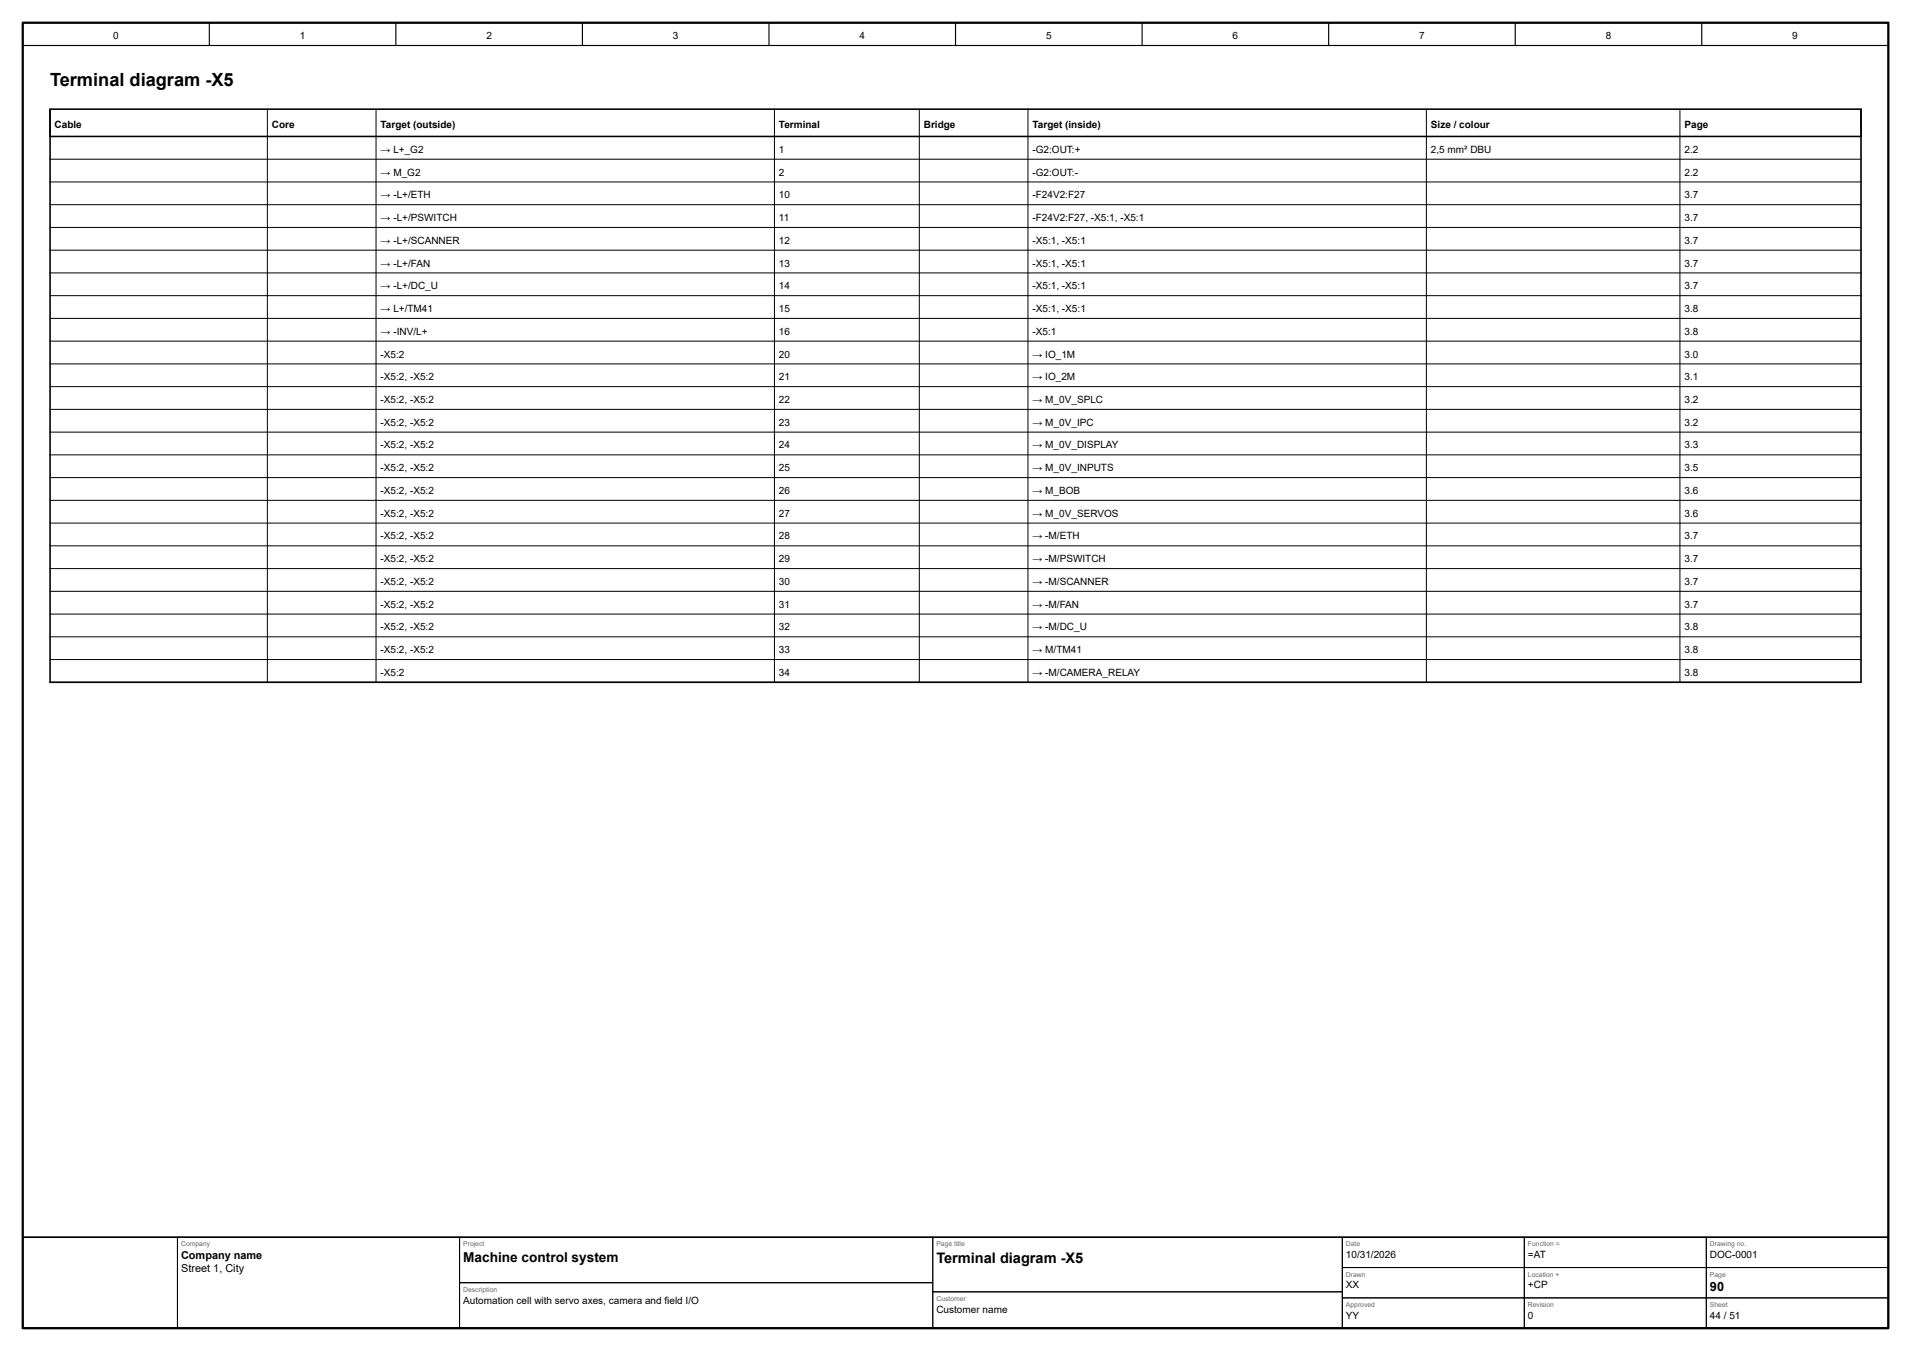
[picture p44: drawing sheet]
<svg xmlns="http://www.w3.org/2000/svg" width="420mm" height="297mm" viewBox="0 0 420 297" stroke-linecap="round" stroke-linejoin="round" font-family="sans-serif">
<defs><g id="words">
<text font-size="4" x="11" y="19">Terminal diagram -X5</text>
<text font-size="3.2" x="205.8" y="277.6">Terminal diagram -X5</text>
<text font-size="3" x="101.8" y="277.4">Machine control system</text>
<text font-size="2.8" x="375.8" y="283.9">90</text>
<g font-size="2.4">
<text x="39.8" y="276.8">Company name</text>
<text x="39.8" y="279.6">Street 1, City</text>
</g>
<g font-size="2.2">
<text x="24.9" y="8.6">0</text>
<text x="65.9" y="8.6">1</text>
<text x="106.9" y="8.6">2</text>
<text x="147.9" y="8.6">3</text>
<text x="188.9" y="8.6">4</text>
<text x="229.9" y="8.6">5</text>
<text x="270.9" y="8.6">6</text>
<text x="311.9" y="8.6">7</text>
<text x="352.9" y="8.6">8</text>
<text x="393.9" y="8.6">9</text>
<text x="12" y="28.2">Cable</text>
<text x="59.8" y="28.2">Core</text>
<text x="83.6" y="28.2">Target (outside)</text>
<text x="171.2" y="28.2">Terminal</text>
<text x="203" y="28.2">Bridge</text>
<text x="226.9" y="28.2">Target (inside)</text>
<text x="314.5" y="28.2">Size / colour</text>
<text x="370.2" y="28.2">Page</text>
<text x="83.6" y="33.6">→ L+_G2</text>
<text x="171.2" y="33.6">1</text>
<text x="226.9" y="33.6">-G2:OUT:+</text>
<text x="314.5" y="33.6">2,5 mm² DBU</text>
<text x="370.2" y="33.6">2.2</text>
<text x="83.6" y="38.6">→ M_G2</text>
<text x="171.2" y="38.6">2</text>
<text x="226.9" y="38.6">-G2:OUT:-</text>
<text x="370.2" y="38.6">2.2</text>
<text x="83.6" y="43.6">→ -L+/ETH</text>
<text x="171.2" y="43.6">10</text>
<text x="226.9" y="43.6">-F24V2:F27</text>
<text x="370.2" y="43.6">3.7</text>
<text x="83.6" y="48.6">→ -L+/PSWITCH</text>
<text x="83.6" y="53.6">→ -L+/SCANNER</text>
<text x="171.2" y="48.6">11</text>
<text x="171.2" y="53.6">12</text>
<text x="226.9" y="48.6">-F24V2:F27, -X5:1, -X5:1</text>
<text x="226.9" y="53.6">-X5:1, -X5:1</text>
<text x="370.2" y="48.6">3.7</text>
<text x="370.2" y="53.6">3.7</text>
<text x="83.6" y="58.6">→ -L+/FAN</text>
<text x="171.2" y="58.6">13</text>
<text x="226.9" y="58.6">-X5:1, -X5:1</text>
<text x="370.2" y="58.6">3.7</text>
<text x="83.6" y="63.6">→ -L+/DC_U</text>
<text x="171.2" y="63.6">14</text>
<text x="226.9" y="63.6">-X5:1, -X5:1</text>
<text x="370.2" y="63.6">3.7</text>
<text x="83.6" y="68.6">→ L+/TM41</text>
<text x="171.2" y="68.6">15</text>
<text x="226.9" y="68.6">-X5:1, -X5:1</text>
<text x="370.2" y="68.6">3.8</text>
<text x="83.6" y="73.6">→ -INV/L+</text>
<text x="171.2" y="73.6">16</text>
<text x="226.9" y="73.6">-X5:1</text>
<text x="370.2" y="73.6">3.8</text>
<text x="83.6" y="78.6">-X5:2</text>
<text x="83.6" y="83.6">-X5:2, -X5:2</text>
<text x="171.2" y="78.6">20</text>
<text x="171.2" y="83.6">21</text>
<text x="226.9" y="78.6">→ IO_1M</text>
<text x="226.9" y="83.6">→ IO_2M</text>
<text x="370.2" y="78.6">3.0</text>
<text x="370.2" y="83.6">3.1</text>
<text x="83.6" y="88.6">-X5:2, -X5:2</text>
<text x="171.2" y="88.6">22</text>
<text x="226.9" y="88.6">→ M_0V_SPLC</text>
<text x="370.2" y="88.6">3.2</text>
<text x="83.6" y="93.6">-X5:2, -X5:2</text>
<text x="171.2" y="93.6">23</text>
<text x="226.9" y="93.6">→ M_0V_IPC</text>
<text x="370.2" y="93.6">3.2</text>
<text x="83.6" y="98.6">-X5:2, -X5:2</text>
<text x="171.2" y="98.6">24</text>
<text x="226.9" y="98.6">→ M_0V_DISPLAY</text>
<text x="370.2" y="98.6">3.3</text>
<text x="83.6" y="103.6">-X5:2, -X5:2</text>
<text x="171.2" y="103.6">25</text>
<text x="226.9" y="103.6">→ M_0V_INPUTS</text>
<text x="370.2" y="103.6">3.5</text>
<text x="83.6" y="108.6">-X5:2, -X5:2</text>
<text x="83.6" y="113.6">-X5:2, -X5:2</text>
<text x="171.2" y="108.6">26</text>
<text x="171.2" y="113.6">27</text>
<text x="226.9" y="108.6">→ M_BOB</text>
<text x="226.9" y="113.6">→ M_0V_SERVOS</text>
<text x="370.2" y="108.6">3.6</text>
<text x="370.2" y="113.6">3.6</text>
<text x="83.6" y="118.6">-X5:2, -X5:2</text>
<text x="171.2" y="118.6">28</text>
<text x="226.9" y="118.6">→ -M/ETH</text>
<text x="370.2" y="118.6">3.7</text>
<text x="83.6" y="123.6">-X5:2, -X5:2</text>
<text x="171.2" y="123.6">29</text>
<text x="226.9" y="123.6">→ -M/PSWITCH</text>
<text x="370.2" y="123.6">3.7</text>
<text x="83.6" y="128.6">-X5:2, -X5:2</text>
<text x="171.2" y="128.6">30</text>
<text x="226.9" y="128.6">→ -M/SCANNER</text>
<text x="370.2" y="128.6">3.7</text>
<text x="83.6" y="133.6">-X5:2, -X5:2</text>
<text x="171.2" y="133.6">31</text>
<text x="226.9" y="133.6">→ -M/FAN</text>
<text x="370.2" y="133.6">3.7</text>
<text x="83.6" y="138.6">-X5:2, -X5:2</text>
<text x="83.6" y="143.6">-X5:2, -X5:2</text>
<text x="171.2" y="138.6">32</text>
<text x="171.2" y="143.6">33</text>
<text x="226.9" y="138.6">→ -M/DC_U</text>
<text x="226.9" y="143.6">→ M/TM41</text>
<text x="370.2" y="138.6">3.8</text>
<text x="370.2" y="143.6">3.8</text>
<text x="83.6" y="148.6">-X5:2</text>
<text x="171.2" y="148.6">34</text>
<text x="226.9" y="148.6">→ -M/CAMERA_RELAY</text>
<text x="370.2" y="148.6">3.8</text>
<text x="295.8" y="276.6">10/31/2026</text>
<text x="335.8" y="276.6">=AT</text>
<text x="375.8" y="276.6">DOC-0001</text>
<text x="101.8" y="286.6">Automation cell with servo axes, camera and field I/O</text>
<text x="295.8" y="283.3">XX</text>
<text x="335.8" y="283.3">+CP</text>
<text x="205.8" y="288.6">Customer name</text>
<text x="295.8" y="289.9">YY</text>
<text x="335.8" y="289.9">0</text>
<text x="375.8" y="289.9">44 / 51</text>
</g>
<g font-size="1.5" fill="#666">
<text x="39.8" y="274">Company</text>
<text x="101.8" y="274">Project</text>
<text x="205.8" y="274">Page title</text>
<text x="295.8" y="274">Date</text>
<text x="335.8" y="274">Function =</text>
<text x="375.8" y="274">Drawing no.</text>
<text x="295.8" y="280.7">Drawn</text>
<text x="335.8" y="280.7">Location +</text>
<text x="375.8" y="280.7">Page</text>
<text x="101.8" y="284">Description</text>
<text x="205.8" y="286">Customer</text>
<text x="295.8" y="287.3">Approved</text>
<text x="335.8" y="287.3">Revision</text>
<text x="375.8" y="287.3">Sheet</text>
</g>
</g></defs>
<path d="M5 5h410v287h-410z" fill="none" stroke="#000" stroke-width=".5"/>
<path d="M5 10h410M46 5v5M87 5v5M128 5v5M169 5v5M210 5v5M251 5v5M292 5v5M333 5v5M374 5v5" fill="none" stroke="#000" stroke-width=".25"/>
<path d="M11 24h398v6h-398zM11 24v126h398v-126M5 272h410" fill="none" stroke="#000" stroke-width=".35"/>
<g fill="none" stroke="#000" stroke-width=".22">
<path d="M11 35h398M58.8 24v126M82.6 24v126M170.2 24v126M202 24v126M225.9 24v126M313.5 24v126M369.2 24v126M11 40h398M11 45h398M11 50h398M11 55h398"/>
<path d="M11 60h398M11 65h398M11 70h398M11 75h398M11 80h398M11 85h398M11 90h398M11 95h398M11 100h398M11 105h398M11 110h398M11 115h398"/>
<path d="M11 120h398M11 125h398M11 130h398M11 135h398M11 140h398M11 145h398M11 150h398M5 272h34v20h-34zM39 272h62v20h-62zM101 272h104v10h-104zM205 272h90v12h-90zM295 272h40v6.7h-40z"/>
<path d="M295 278.7h40v6.6h-40zM335 272h40v6.7h-40zM335 278.7h40v6.6h-40zM375 272h40v6.7h-40zM375 278.7h40v6.6h-40zM101 282h104v10h-104zM205 284h90v8h-90zM295 285.3h40v6.7h-40zM335 285.3h40v6.7h-40zM375 285.3h40v6.7h-40z"/>
</g>
<use href="#words"/>
</svg>
